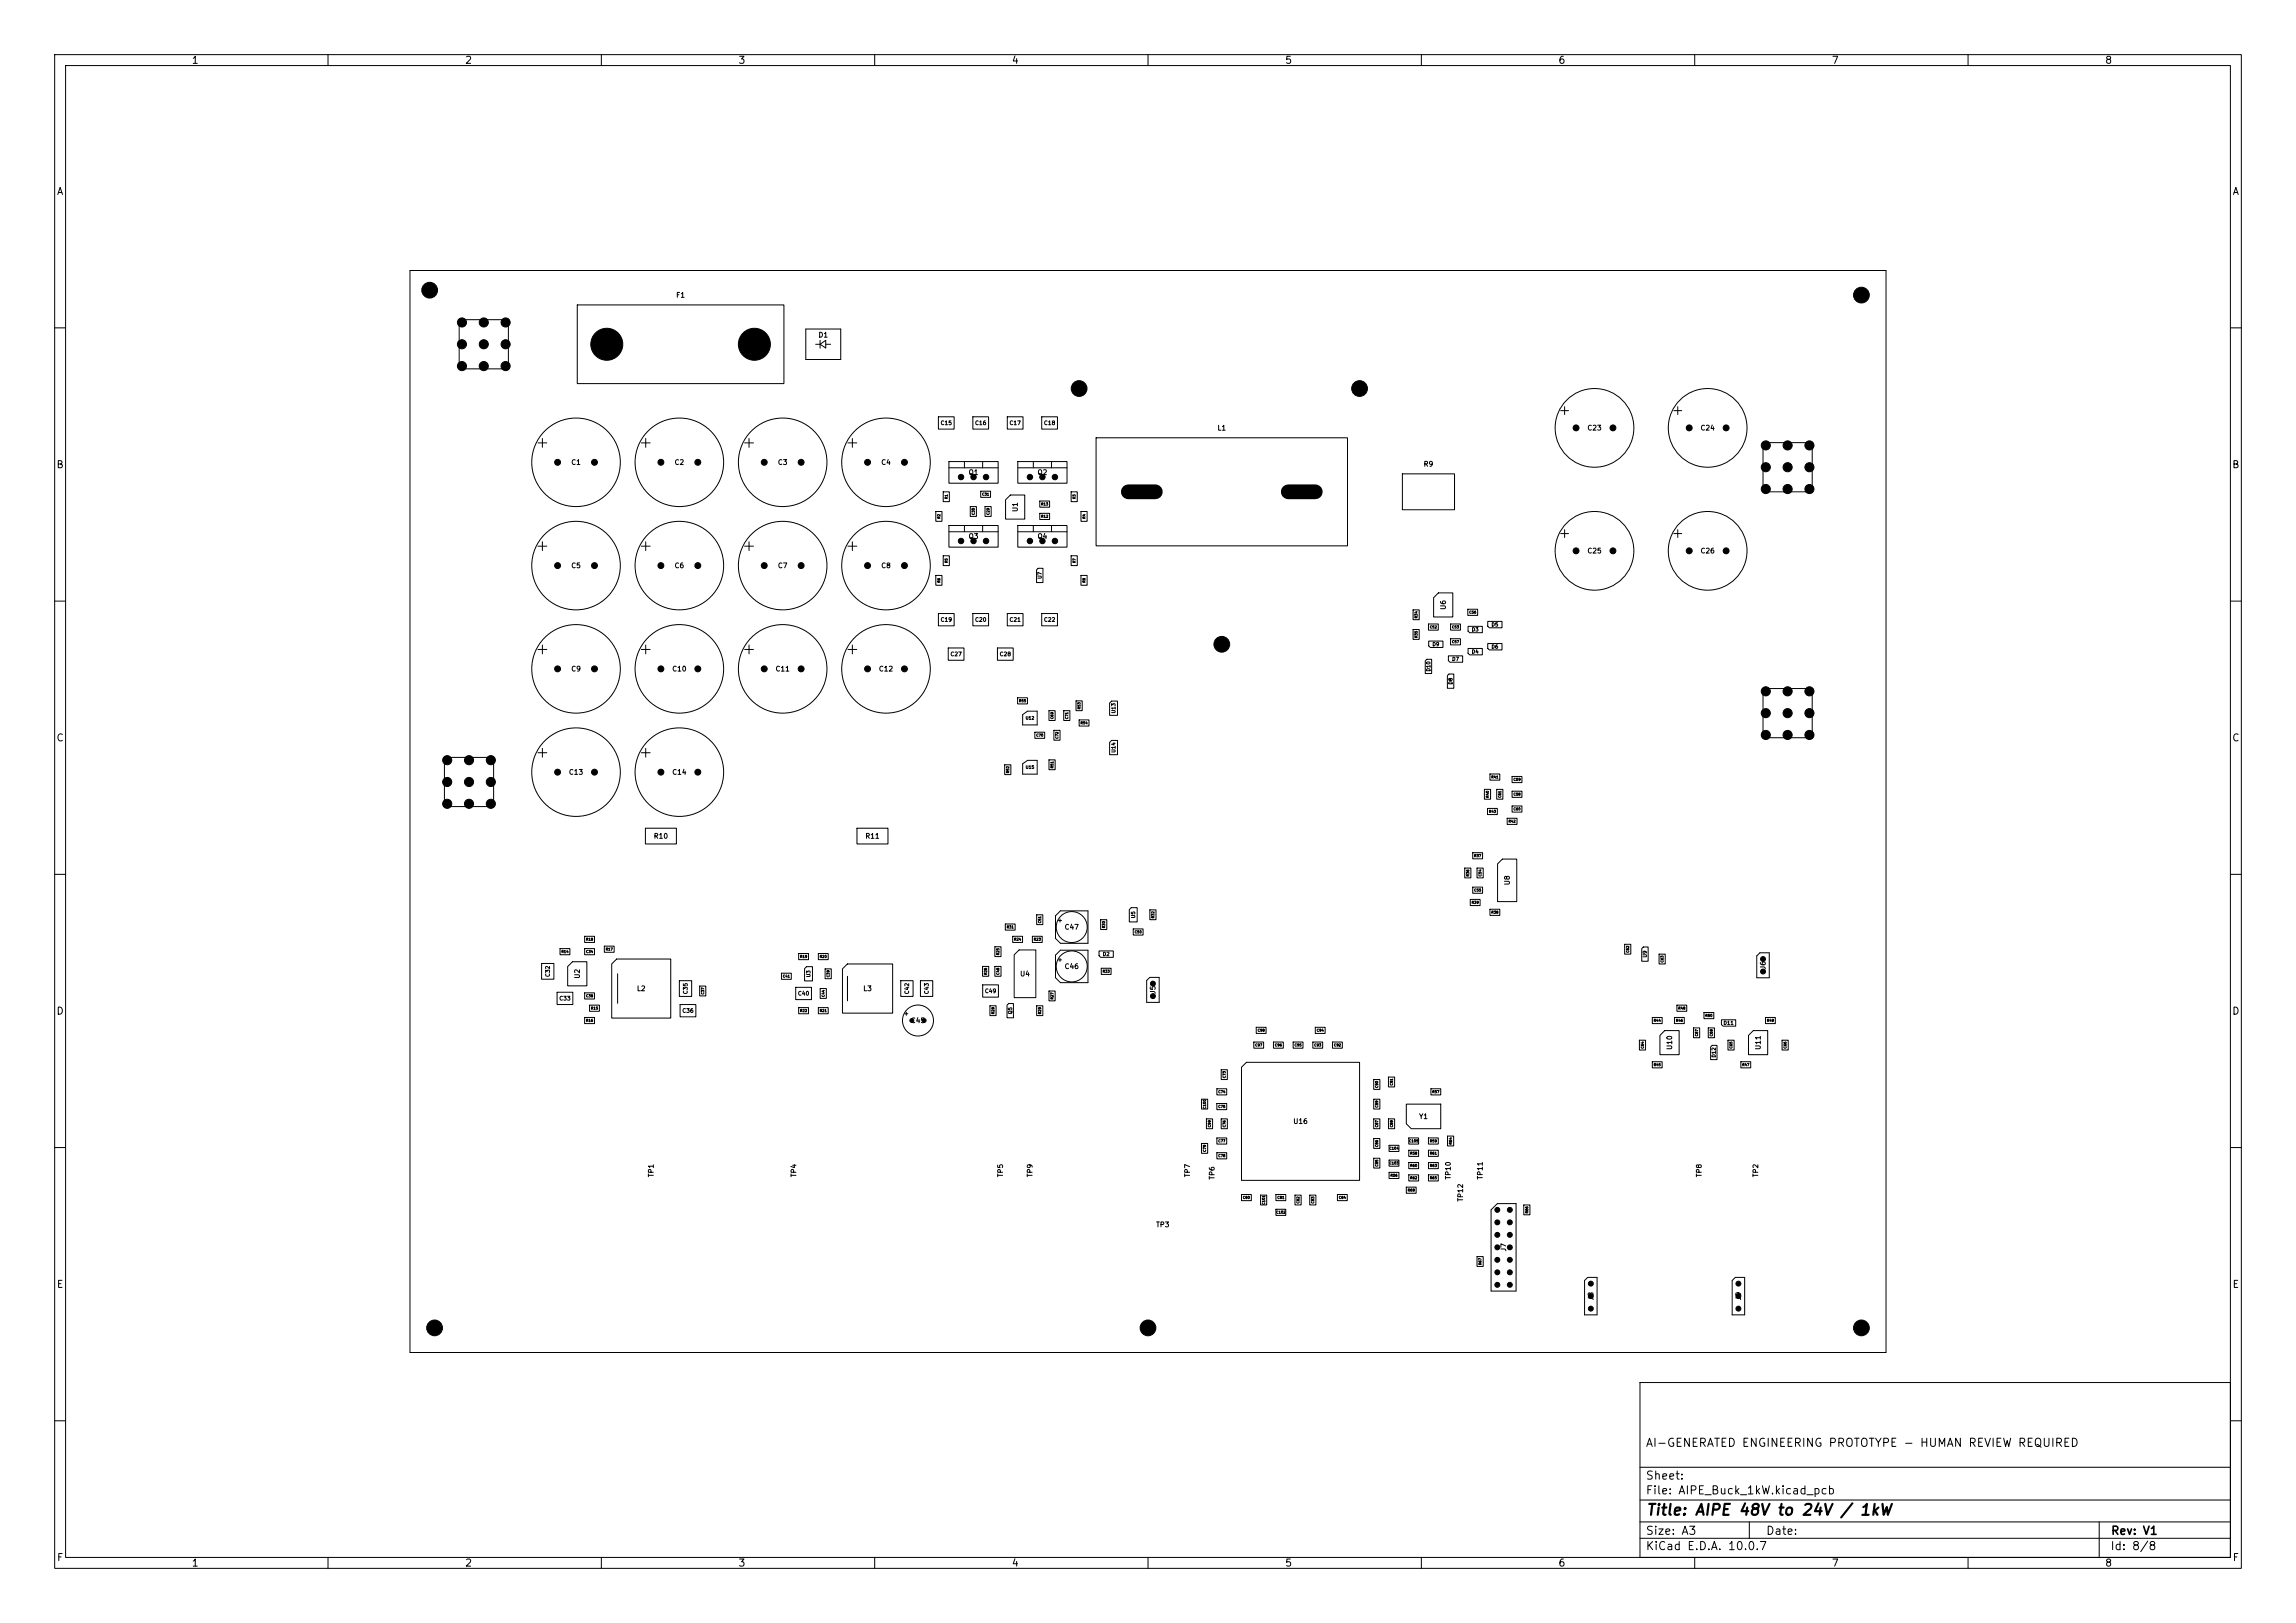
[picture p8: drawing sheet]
<svg xmlns="http://www.w3.org/2000/svg" width="420mm" height="297mm" viewBox="0 0 420 297" stroke-linecap="round" stroke-linejoin="round" font-family="sans-serif">
<defs><g id="words">
<text font-size="2" x="301" y="277.8">Title: AIPE 48V to 24V / 1kW</text>
<g font-size="1.5">
<text x="300.9" y="265.1">AI-GENERATED ENGINEERING PROTOTYPE - HUMAN REVIEW REQUIRED</text>
<text x="300.9" y="273.8">File: AIPE_Buck_1kW.kicad_pcb</text>
<text x="300.9" y="271.1">Sheet:</text>
<text x="300.9" y="281.2">Size: A3</text>
<text x="322.9" y="281.2">Date:</text>
<text x="386" y="281.2">Rev: V1</text>
<text x="300.9" y="284">KiCad E.D.A. 10.0.7</text>
<text x="385.9" y="284">Id: 8/8</text>
</g>
<g font-size="1.3">
<text x="35" y="12">1</text>
<text x="85" y="12">2</text>
<text x="135" y="12">3</text>
<text x="185" y="12">4</text>
<text x="235" y="12">5</text>
<text x="285" y="12">6</text>
<text x="335" y="12">7</text>
<text x="385" y="12">8</text>
<text x="10.3" y="36">A</text>
<text x="408.3" y="36">A</text>
<text x="10.2" y="86">B</text>
<text x="408.2" y="86">B</text>
<text x="10.2" y="136">C</text>
<text x="408.2" y="136">C</text>
<text x="10.2" y="186">D</text>
<text x="408.2" y="186">D</text>
<text x="10.3" y="236">E</text>
<text x="408.3" y="236">E</text>
<text x="10.3" y="286">F</text>
<text x="35" y="287">1</text>
<text x="85" y="287">2</text>
<text x="135" y="287">3</text>
<text x="185" y="287">4</text>
<text x="235" y="287">5</text>
<text x="285" y="287">6</text>
<text x="335" y="287">7</text>
<text x="385" y="287">8</text>
<text x="408.3" y="286">F</text>
</g>
<g font-size=".9">
<text x="123.6" y="54.7">F1</text>
<text x="87.6" y="63.7">J1</text>
<text x="149.6" y="62">D1</text>
<text x="222.6" y="79">L1</text>
<text x="290.3" y="79">C23</text>
<text x="311" y="79">C24</text>
<text x="104.4" y="85.3">C1</text>
<text x="123.3" y="85.3">C2</text>
<text x="142.2" y="85.3">C3</text>
<text x="161.1" y="85.3">C4</text>
<text x="177.1" y="87.1">Q1</text>
<text x="189.7" y="87.1">Q2</text>
<text x="260.3" y="85.6">R9</text>
<text x="326.1" y="86.2">J3</text>
<text x="186.4" y="93.8" transform="rotate(-90 186.4 93.8)">U1</text>
<text x="177.1" y="98.8">Q3</text>
<text x="189.7" y="98.8">Q4</text>
<text x="290.3" y="101.5">C25</text>
<text x="311" y="101.5">C26</text>
<text x="104.4" y="104.2">C5</text>
<text x="123.3" y="104.2">C6</text>
<text x="142.2" y="104.2">C7</text>
<text x="161.1" y="104.2">C8</text>
<text x="264.7" y="111.7" transform="rotate(-90 264.7 111.7)">U6</text>
<text x="104.4" y="123.1">C9</text>
<text x="122.9" y="123.1">C10</text>
<text x="141.8" y="123.1">C11</text>
<text x="160.7" y="123.1">C12</text>
<text x="326.1" y="131.2">J4</text>
<text x="84.9" y="143.8">J2</text>
<text x="104" y="142">C13</text>
<text x="122.9" y="142">C14</text>
<text x="119.5" y="153.7">R10</text>
<text x="158.2" y="153.7">R11</text>
<text x="276.4" y="162.1" transform="rotate(-90 276.4 162.1)">U8</text>
<text x="194.6" y="170.3">C47</text>
<text x="106.3" y="179.2" transform="rotate(-90 106.3 179.2)">U2</text>
<text x="186.5" y="178.9">U4</text>
<text x="194.6" y="177.5">C46</text>
<text x="323.2" y="177.5" transform="rotate(-90 323.2 177.5)">J6</text>
<text x="116.4" y="181.6">L2</text>
<text x="157.8" y="181.6">L3</text>
<text x="211.6" y="182" transform="rotate(-90 211.6 182)">J5</text>
<text x="166.5" y="187.4">C45</text>
<text x="306.1" y="192.2" transform="rotate(-90 306.1 192.2)">U10</text>
<text x="322.3" y="192.2" transform="rotate(-90 322.3 192.2)">U11</text>
<text x="236.5" y="205.9">U16</text>
<text x="259.5" y="205">Y1</text>
<text x="119.8" y="215.5" transform="rotate(-90 119.8 215.5)">TP1</text>
<text x="145.9" y="215.5" transform="rotate(-90 145.9 215.5)">TP4</text>
<text x="183.7" y="215.5" transform="rotate(-90 183.7 215.5)">TP5</text>
<text x="189.1" y="215.5" transform="rotate(-90 189.1 215.5)">TP9</text>
<text x="217.9" y="215.5" transform="rotate(-90 217.9 215.5)">TP7</text>
<text x="222.4" y="216" transform="rotate(-90 222.4 216)">TP6</text>
<text x="265.6" y="215.9" transform="rotate(-90 265.6 215.9)">TP10</text>
<text x="271.4" y="215.9" transform="rotate(-90 271.4 215.9)">TP11</text>
<text x="311.5" y="215.5" transform="rotate(-90 311.5 215.5)">TP8</text>
<text x="321.8" y="215.5" transform="rotate(-90 321.8 215.5)">TP2</text>
<text x="267.8" y="220" transform="rotate(-90 267.8 220)">TP12</text>
<text x="211.4" y="224.8">TP3</text>
<text x="275.7" y="229.1" transform="rotate(-90 275.7 229.1)">J7</text>
<text x="291.7" y="238" transform="rotate(-90 291.7 238)">J8</text>
<text x="318.7" y="238" transform="rotate(-90 318.7 238)">J9</text>
</g>
<g font-size=".7">
<text x="172" y="77.9">C15</text>
<text x="178.3" y="77.9">C16</text>
<text x="184.6" y="77.9">C17</text>
<text x="190.9" y="77.9">C18</text>
<text x="172" y="113.9">C19</text>
<text x="178.3" y="113.9">C20</text>
<text x="184.6" y="113.9">C21</text>
<text x="190.9" y="113.9">C22</text>
<text x="173.8" y="120.2">C27</text>
<text x="182.8" y="120.2">C28</text>
<text x="100.7" y="178.9" transform="rotate(-90 100.7 178.9)">C32</text>
<text x="102.2" y="183.2">C33</text>
<text x="124.7" y="185.5">C36</text>
<text x="125.9" y="182" transform="rotate(-90 125.9 182)">C35</text>
<text x="145.9" y="182.3">C40</text>
<text x="166.4" y="182" transform="rotate(-90 166.4 182)">C42</text>
<text x="170" y="182" transform="rotate(-90 170 182)">C43</text>
<text x="180.1" y="181.9">C49</text>
</g>
<g font-size=".6">
<text x="190.7" y="106" transform="rotate(-90 190.7 106)">U7</text>
<text x="261.9" y="118.4">D9</text>
<text x="269.1" y="115.7">D3</text>
<text x="269.1" y="119.7">D4</text>
<text x="272.7" y="114.8">D5</text>
<text x="272.7" y="118.8">D6</text>
<text x="261.8" y="123" transform="rotate(-90 261.8 123)">D10</text>
<text x="265.5" y="121.1">D7</text>
<text x="265.8" y="125.3" transform="rotate(-90 265.8 125.3)">D8</text>
<text x="204.2" y="130.6" transform="rotate(-90 204.2 130.6)">U13</text>
<text x="204.2" y="137.8" transform="rotate(-90 204.2 137.8)">U14</text>
<text x="207.8" y="168.1" transform="rotate(-90 207.8 168.1)">U5</text>
<text x="148.4" y="178.9" transform="rotate(-90 148.4 178.9)">U3</text>
<text x="201.6" y="175.1">D2</text>
<text x="301.4" y="175.3" transform="rotate(-90 301.4 175.3)">U9</text>
<text x="185.3" y="185.7" transform="rotate(-90 185.3 185.7)">Q5</text>
<text x="315.2" y="187.7">D11</text>
<text x="314" y="193.6" transform="rotate(-90 314 193.6)">D12</text>
</g>
<g font-size=".5">
<text x="187.5" y="131.8">U12</text>
<text x="187.5" y="140.8">U15</text>
</g>
<g font-size=".4">
<text x="172.1" y="95" transform="rotate(-90 172.1 95)">R2</text>
<text x="173.4" y="91.4" transform="rotate(-90 173.4 91.4)">R1</text>
<text x="178.4" y="94.3" transform="rotate(-90 178.4 94.3)">C30</text>
<text x="179.6" y="90.8">C31</text>
<text x="181.1" y="94.3" transform="rotate(-90 181.1 94.3)">C29</text>
<text x="190.4" y="92.6">R13</text>
<text x="190.4" y="94.8">R12</text>
<text x="196.8" y="91.4" transform="rotate(-90 196.8 91.4)">R3</text>
<text x="198.6" y="95" transform="rotate(-90 198.6 95)">R4</text>
<text x="172.1" y="106.7" transform="rotate(-90 172.1 106.7)">R6</text>
<text x="173.4" y="103.1" transform="rotate(-90 173.4 103.1)">R5</text>
<text x="196.8" y="103.1" transform="rotate(-90 196.8 103.1)">R7</text>
<text x="198.6" y="106.7" transform="rotate(-90 198.6 106.7)">R8</text>
<text x="259.4" y="113.2" transform="rotate(-90 259.4 113.2)">R34</text>
<text x="268.7" y="112.4">C56</text>
<text x="259.4" y="116.8" transform="rotate(-90 259.4 116.8)">R35</text>
<text x="261.5" y="115.1">C52</text>
<text x="265.5" y="117.8">C57</text>
<text x="265.5" y="115.1">C53</text>
<text x="186.3" y="128.6">R55</text>
<text x="192.8" y="131.6" transform="rotate(-90 192.8 131.6)">C69</text>
<text x="195.5" y="131.6" transform="rotate(-90 195.5 131.6)">C71</text>
<text x="197.7" y="129.8" transform="rotate(-90 197.7 129.8)">R53</text>
<text x="189.5" y="134.9">C70</text>
<text x="193.7" y="135.2" transform="rotate(-90 193.7 135.2)">C72</text>
<text x="197.6" y="132.6">R54</text>
<text x="184.7" y="141.5" transform="rotate(-90 184.7 141.5)">R52</text>
<text x="192.8" y="140.6" transform="rotate(-90 192.8 140.6)">R51</text>
<text x="272.7" y="142.5">R41</text>
<text x="276.8" y="143">C59</text>
<text x="272.3" y="148.8">R43</text>
<text x="272.4" y="146" transform="rotate(-90 272.4 146)">R40</text>
<text x="274.7" y="146" transform="rotate(-90 274.7 146)">C61</text>
<text x="276.8" y="148.4">C60</text>
<text x="276.8" y="145.7">C58</text>
<text x="275.9" y="150.6">R42</text>
<text x="268.8" y="160.4" transform="rotate(-90 268.8 160.4)">R36</text>
<text x="269.6" y="156.9">R37</text>
<text x="271.1" y="160.4" transform="rotate(-90 271.1 160.4)">C54</text>
<text x="269.1" y="165.5">R39</text>
<text x="269.6" y="163.2">C55</text>
<text x="272.7" y="167.3">R38</text>
<text x="107.1" y="172.2">R18</text>
<text x="184.1" y="170">R31</text>
<text x="185.4" y="172.2">R24</text>
<text x="189" y="172.2">R23</text>
<text x="190.5" y="169" transform="rotate(-90 190.5 169)">C51</text>
<text x="202.2" y="169.9" transform="rotate(-90 202.2 169.9)">R30</text>
<text x="207.5" y="170.9">C50</text>
<text x="211.2" y="168.1" transform="rotate(-90 211.2 168.1)">R32</text>
<text x="102.6" y="174.5">R14</text>
<text x="107.1" y="174.5">C34</text>
<text x="110.7" y="174">R17</text>
<text x="143.1" y="179">C41</text>
<text x="146.3" y="175.4">R19</text>
<text x="149.9" y="175.4">R20</text>
<text x="151.8" y="178.9" transform="rotate(-90 151.8 178.9)">C39</text>
<text x="180.6" y="178.4" transform="rotate(-90 180.6 178.4)">R26</text>
<text x="182.9" y="178.4" transform="rotate(-90 182.9 178.4)">C48</text>
<text x="182.9" y="174.8" transform="rotate(-90 182.9 174.8)">R25</text>
<text x="201.6" y="178.1">R33</text>
<text x="298.1" y="174.4" transform="rotate(-90 298.1 174.4)">C62</text>
<text x="304.4" y="176.2" transform="rotate(-90 304.4 176.2)">C63</text>
<text x="107.1" y="182.6">C38</text>
<text x="108" y="184.8">R15</text>
<text x="128.9" y="182" transform="rotate(-90 128.9 182)">C37</text>
<text x="146.3" y="185.3">R22</text>
<text x="149.9" y="185.3">R21</text>
<text x="150.9" y="182.5" transform="rotate(-90 150.9 182.5)">C44</text>
<text x="182" y="185.6" transform="rotate(-90 182 185.6)">R28</text>
<text x="190.5" y="185.6" transform="rotate(-90 190.5 185.6)">R29</text>
<text x="192.8" y="182.9" transform="rotate(-90 192.8 182.9)">R27</text>
<text x="306.9" y="184.8">R48</text>
<text x="107.1" y="187.1">R16</text>
<text x="229.5" y="191.6">C97</text>
<text x="230" y="188.9">C98</text>
<text x="233.1" y="191.6">C96</text>
<text x="236.7" y="191.6">C95</text>
<text x="240.3" y="191.6">C93</text>
<text x="240.8" y="188.9">C94</text>
<text x="243.9" y="191.6">C92</text>
<text x="300.8" y="191.9" transform="rotate(-90 300.8 191.9)">C64</text>
<text x="302.4" y="187.1">R44</text>
<text x="306.5" y="187.1">R46</text>
<text x="310.7" y="189.7" transform="rotate(-90 310.7 189.7)">C67</text>
<text x="311.9" y="186.2">R50</text>
<text x="313.4" y="189.7" transform="rotate(-90 313.4 189.7)">C68</text>
<text x="317" y="191.9" transform="rotate(-90 317 191.9)">C65</text>
<text x="323.1" y="187.1">R49</text>
<text x="326.9" y="191.9" transform="rotate(-90 326.9 191.9)">C66</text>
<text x="224.3" y="197.3" transform="rotate(-90 224.3 197.3)">C73</text>
<text x="302.4" y="195.2">R45</text>
<text x="318.6" y="195.2">R47</text>
<text x="220.7" y="203" transform="rotate(-90 220.7 203)">C100</text>
<text x="222.8" y="200.1">C74</text>
<text x="222.8" y="202.8">C75</text>
<text x="252.2" y="202.7" transform="rotate(-90 252.2 202.7)">C89</text>
<text x="252.2" y="199.1" transform="rotate(-90 252.2 199.1)">C90</text>
<text x="254.9" y="198.7" transform="rotate(-90 254.9 198.7)">C91</text>
<text x="261.9" y="200.1">R57</text>
<text x="221.6" y="206.3" transform="rotate(-90 221.6 206.3)">C99</text>
<text x="222.8" y="209.1">C77</text>
<text x="224.3" y="206.3" transform="rotate(-90 224.3 206.3)">C76</text>
<text x="252.2" y="209.9" transform="rotate(-90 252.2 209.9)">C86</text>
<text x="252.2" y="206.3" transform="rotate(-90 252.2 206.3)">C87</text>
<text x="254.9" y="206.3" transform="rotate(-90 254.9 206.3)">C88</text>
<text x="257.7" y="209.1">C105</text>
<text x="261.5" y="209.1">R59</text>
<text x="265.7" y="209.5" transform="rotate(-90 265.7 209.5)">R64</text>
<text x="220.7" y="210.8" transform="rotate(-90 220.7 210.8)">C79</text>
<text x="222.8" y="211.8">C78</text>
<text x="252.2" y="213.5" transform="rotate(-90 252.2 213.5)">C85</text>
<text x="254.1" y="210.5">C104</text>
<text x="254.1" y="213.2">C103</text>
<text x="254.3" y="215.4">R56</text>
<text x="257.9" y="213.6">R60</text>
<text x="257.9" y="215.9">R62</text>
<text x="257.9" y="211.4">R58</text>
<text x="261.5" y="211.4">R61</text>
<text x="261.5" y="213.6">R63</text>
<text x="261.5" y="215.9">R65</text>
<text x="227.3" y="219.5">C80</text>
<text x="231.5" y="220.5" transform="rotate(-90 231.5 220.5)">C101</text>
<text x="233.6" y="219.5">C81</text>
<text x="237.8" y="220.3" transform="rotate(-90 237.8 220.3)">C82</text>
<text x="240.5" y="220.3" transform="rotate(-90 240.5 220.3)">C83</text>
<text x="244.8" y="219.5">C84</text>
<text x="257.4" y="218.1">R68</text>
<text x="233.4" y="222.2">C102</text>
<text x="279.6" y="222.1" transform="rotate(-90 279.6 222.1)">R66</text>
<text x="271.1" y="231.5" transform="rotate(-90 271.1 231.5)">R67</text>
</g>
</g></defs>
<g fill="none" stroke="#000" stroke-width=".18">
<path d="M10 10h400v277h-400zM12 12h396v273h-396zM60 10v2M110 10v2M160 10v2M210 10v2M260 10v2M310 10v2M360 10v2M75 49.5h270v198h-270zM84 58.5h9v9h-9zM105.6 55.8h37.8v14.4h-37.8z"/>
<path d="M10 60h2M147.4 60.2h6.4v5.6h-6.4zM149.2 63h.8M150 62.3v1.4M150 63l1-.7v1.4zM151 63h.9M171.7 76.3h2.8v2.2h-2.8zM178 76.3h2.8v2.2h-2.8zM184.3 76.3h2.8v2.2h-2.8zM190.6 76.3h2.8v2.2h-2.8zM285.5 75.1h1.4M286.2 74.4v1.5"/>
<path d="M306.2 75.1h1.4M306.9 74.4v1.5M408 60h2M98.4 81h1.6M98.4 99.9h1.6M99.2 80.2v1.7M99.2 99.1v1.7M117.3 81h1.6M117.3 99.9h1.6M118.1 80.2v1.7M118.1 99.1v1.7M136.2 81h1.6"/>
<path d="M136.2 99.9h1.6M137 80.2v1.7M137 99.1v1.7M155.1 81h1.6M155.1 99.9h1.6M155.9 80.2v1.7M155.9 99.1v1.7M171.2 93.6h1.1v1.8h-1.1zM172.5 90h1.2v1.8h-1.2zM173.6 85.6h9M173.6 97.3h9M173.6 84.5h9v3.9h-9z"/>
<path d="M173.6 96.2h9v3.9h-9zM176.4 84.5v1.1M176.4 96.2v1.1M177.5 92.7h1.1v1.8h-1.1zM179.4 89.9h1.8v1.1h-1.8zM179.7 84.5v1.1M179.7 96.2v1.1M180.2 92.7h1.1v1.8h-1.1zM184.8 90.6h2.6v4.4h-3.5v-3.5zM186.2 96.2h9v3.9h-9zM186.2 84.5h9v3.9h-9zM186.2 85.6h9"/>
<path d="M186.2 97.3h9M189 84.5v1.1M189 96.2v1.1M190.2 91.7h1.8v1.1h-1.8zM190.2 93.9h1.8v1.2h-1.8zM192.3 84.5v1.1M192.3 96.2v1.1M195.9 90h1.2v1.8h-1.2zM197.7 93.6h1.2v1.8h-1.2zM200.5 80.1h46v19.8h-46zM256.5 86.7h9.6v6.6h-9.6zM285.5 97.6h1.4"/>
<path d="M286.2 96.9v1.5M306.2 97.6h1.4M306.9 96.9v1.5M322.5 81h9v9h-9zM10 110h2M98.4 118.8h1.6M99.2 118v1.7M117.3 118.8h1.6M118.1 118v1.7M136.2 118.8h1.6M137 118v1.7M155.1 118.8h1.6"/>
<path d="M155.9 118v1.7M171.2 105.3h1.1v1.8h-1.1zM171.7 112.3h2.8v2.2h-2.8zM172.5 101.7h1.2v1.8h-1.2zM173.5 118.6h2.8v2.2h-2.8zM178 112.3h2.8v2.2h-2.8zM182.5 118.6h2.8v2.2h-2.8zM184.3 112.3h2.8v2.2h-2.8zM189.9 104h.9v2.6h-1.2v-2.3zM190.6 112.3h2.8v2.2h-2.8zM195.9 101.7h1.2v1.8h-1.2zM197.7 105.3h1.2v1.8h-1.2z"/>
<path d="M258.5 111.6h1.1v1.8h-1.1zM258.5 115.2h1.1v1.8h-1.1zM261.3 114.2h1.8v1.1h-1.8zM261.3 117.3h2.6v1.2h-2.3l-.3-.3zM263.1 108.5h2.7v4.4h-3.6v-3.5zM265.3 116.9h1.8v1.1h-1.8zM265.3 114.2h1.8v1.1h-1.8zM268.5 111.5h1.8v1.1h-1.8zM268.5 114.6h2.7v1.2h-2.4l-.3-.3zM268.5 118.7h2.7v1.1h-2.4l-.3-.3zM272.1 113.7h2.6v1.2h-2.3l-.3-.3zM272.1 117.8h2.6v1.1h-2.3l-.3-.3z"/>
<path d="M408 110h2M81.3 138.6h9v9h-9zM98.4 137.7h1.6M99.2 136.9v1.7M117.3 137.7h1.6M118.1 136.9v1.7M183.8 140h1.1v1.8h-1.1zM186.1 127.7h1.8v1.1h-1.8zM187.1 130.8l.9-.7h1.7v2.6h-2.6zM187.1 139.8l.9-.7h1.7v2.6h-2.6zM189.3 134h1.8v1.1h-1.8zM191.9 139.1h1.1v1.8h-1.1z"/>
<path d="M191.9 130.1h1.1v1.8h-1.1zM192.8 133.7h1.1v1.8h-1.1zM194.6 130.1h1.1v1.8h-1.1zM196.8 128.3h1.2v1.8h-1.2zM197.4 131.7h1.8v1.2h-1.8zM203 128.7l.3-.4h1.1v2.6h-1.4zM203.3 135.5h1.1v2.6h-1.4v-2.2zM261 120.6h.9v2.7h-1.2v-2.4zM264.9 120h2.6v1.2h-2.3l-.3-.3zM265.1 123.3h.8v2.7h-1.1v-2.4zM322.5 126h9v9h-9zM10 160h2"/>
<path d="M118.1 151.6h5.6v2.8h-5.6zM156.8 151.6h5.6v2.8h-5.6zM267.9 158.9h1.2v1.8h-1.2zM269.4 156h1.8v1.2h-1.8zM270.2 158.9h1.1v1.8h-1.1zM271.5 144.5h1.2v1.8h-1.2zM272.1 147.9h1.8v1.2h-1.8zM272.5 141.6h1.8v1.2h-1.8zM273.8 144.5h1.1v1.8h-1.1zM273.9 158.1l.9-.9h2.6v7.8h-3.5zM275.7 149.7h1.8v1.2h-1.8zM276.6 142.1h1.8v1.1h-1.8z"/>
<path d="M276.6 147.5h1.8v1.1h-1.8zM276.6 144.8h1.8v1.1h-1.8zM408 160h2M99.1 176.3h2.2v2.9h-2.2zM102.4 173.6h1.8v1.1h-1.8zM104.7 176h2.6v4.4h-3.5v-3.5zM106.9 173.6h1.8v1.1h-1.8zM106.9 171.3h1.8v1.2h-1.8zM110.5 173.1h1.8v1.2h-1.8zM112.8 175.5h9.9v10.8h-10.8v-9.9zM113 178.2v5.4M124.3 179.5h2.2v2.8h-2.2z"/>
<path d="M142.9 178.1h1.8v1.1h-1.8zM146.1 174.5h1.8v1.1h-1.8zM147.5 176.9h1.1v2.6h-1.4v-2.2zM149.7 174.5h1.8v1.1h-1.8zM150.9 177.3h1.2v1.8h-1.2zM155 176.4h8.3v9h-9.2v-8.1zM155 178.7v4.5M164.8 179.5h2.2v2.8h-2.2zM168.4 179.5h2.2v2.8h-2.2zM179.7 176.9h1.2v1.8h-1.2zM182 176.9h1.1v1.8h-1.1zM182 173.3h1.1v1.8h-1.1z"/>
<path d="M183.9 169.1h1.8v1.1h-1.8zM185.2 171.3h1.8v1.2h-1.8zM186.4 173.8h3.1v8.8h-4v-7.9zM188.8 171.3h1.8v1.2h-1.8zM189.6 167.4h1.2v1.8h-1.2zM193.6 175.7h.6M193.6 168.5h.6M193.9 168.2v.5M193.9 175.4v.5M194 166.7h5v5.9h-5l-.9-.9v-4.1zM194 173.9h5v5.9h-5l-.9-.9v-4.1zM201 174h2.6v1.2h-2.3l-.3-.3z"/>
<path d="M201.3 168.3h1.2v1.8h-1.2zM201.4 177.2h1.8v1.1h-1.8zM206.6 166.5l.3-.4h1.1v2.6h-1.4zM207.3 170h1.8v1.1h-1.8zM209.8 179.4l.5-.5h1.7v4.5h-2.2zM210.3 166.5h1.2v1.8h-1.2zM268.9 164.6h1.8v1.1h-1.8zM269.4 162.3h1.8v1.2h-1.8zM272.5 166.4h1.8v1.1h-1.8zM297.2 172.8h1.1v1.8h-1.1zM300.6 173.3h.9v2.6h-1.2v-2.3zM303.5 174.6h1.1v1.8h-1.1z"/>
<path d="M321.4 174.9l.5-.5h1.7v4.5h-2.2zM101.9 181.6h2.9v2.2h-2.9zM106.9 181.7h1.8v1.1h-1.8zM106.9 186.2h1.8v1.1h-1.8zM107.8 183.9h1.8v1.2h-1.8zM124.4 183.8h2.9v2.3h-2.9zM128 180.5h1.1v1.8h-1.1zM145.6 180.7h2.8v2.2h-2.8zM146.1 184.4h1.8v1.1h-1.8zM149.7 184.4h1.8v1.1h-1.8zM150 180.9h1.2v1.8h-1.2zM165.5 185.5h.6"/>
<path d="M165.8 185.2v.6M179.8 180.2h2.8v2.3h-2.8zM181.1 184.1h1.1v1.8h-1.1zM184.2 183.9l.3-.3h.9v2.7h-1.2zM189.6 184.1h1.2v1.8h-1.2zM191.9 181.4h1.1v1.8h-1.1zM222.6 199.2h1.8v1.2h-1.8zM223.4 195.8h1.1v1.8h-1.1zM227.1 195.3l.9-.9h20.7v21.6h-21.6zM229.3 190.7h1.8v1.1h-1.8zM229.8 188h1.8v1.1h-1.8zM232.9 190.7h1.8v1.1h-1.8z"/>
<path d="M236.5 190.7h1.8v1.1h-1.8zM240.1 190.7h1.8v1.1h-1.8zM240.6 188h1.8v1.1h-1.8zM243.7 190.7h1.8v1.1h-1.8zM251.3 197.6h1.1v1.8h-1.1zM254 197.1h1.1v1.8h-1.1zM261.7 199.2h1.8v1.2h-1.8zM299.9 190.4h1.1v1.8h-1.1zM302.2 194.3h1.8v1.1h-1.8zM302.2 186.2h1.8v1.1h-1.8zM303.6 189.5l.9-.9h2.6v4.4h-3.5zM306.3 186.2h1.8v1.1h-1.8z"/>
<path d="M306.7 183.9h1.8v1.2h-1.8zM309.8 188.1h1.1v1.8h-1.1zM311.7 185.3h1.8v1.1h-1.8zM312.5 188.1h1.1v1.8h-1.1zM313.2 191.3h.9v2.6h-1.2v-2.3zM314.9 186.6h2.6v1.2h-2.3l-.3-.3zM316.1 190.4h1.1v1.8h-1.1zM318.4 194.3h1.8v1.1h-1.8zM319.8 189.5l.9-.9h2.6v4.4h-3.5zM322.9 186.2h1.8v1.1h-1.8zM326 190.4h1.1v1.8h-1.1zM10 210h2"/>
<path d="M219.8 201.2h1.1v1.8h-1.1zM219.8 209.3h1.1v1.8h-1.1zM220.7 204.8h1.1v1.8h-1.1zM222.6 210.9h1.8v1.2h-1.8zM222.6 208.2h1.8v1.2h-1.8zM222.6 201.9h1.8v1.2h-1.8zM223.4 204.8h1.1v1.8h-1.1zM227.1 218.6h1.8v1.1h-1.8zM230.6 218.7h1.1v1.8h-1.1zM233.4 218.6h1.8v1.1h-1.8zM236.9 218.7h1.1v1.8h-1.1zM239.6 218.7h1.1v1.8h-1.1z"/>
<path d="M244.6 218.6h1.8v1.1h-1.8zM251.3 208.4h1.1v1.8h-1.1zM251.3 204.8h1.1v1.8h-1.1zM251.3 212h1.1v1.8h-1.1zM251.3 201.2h1.1v1.8h-1.1zM254 204.8h1.1v1.8h-1.1zM254.1 214.5h1.8v1.2h-1.8zM254.1 209.6h1.8v1.1h-1.8zM254.1 212.3h1.8v1.1h-1.8zM257.2 217.2h1.8v1.2h-1.8zM257.2 202.1h6.3v4.5h-5.4l-.9-.9zM257.7 208.2h1.8v1.2h-1.8z"/>
<path d="M257.7 212.7h1.8v1.2h-1.8zM257.7 215h1.8v1.1h-1.8zM257.7 210.5h1.8v1.1h-1.8zM261.3 210.5h1.8v1.1h-1.8zM261.3 212.7h1.8v1.2h-1.8zM261.3 215h1.8v1.1h-1.8zM261.3 208.2h1.8v1.2h-1.8zM264.8 207.9h1.1v1.8h-1.1zM408 210h2M233.4 221.3h1.8v1.1h-1.8zM270.2 230h1.1v1.8h-1.1zM272.8 221.4l1.1-1.1h3.4v16h-4.5z"/>
<path d="M278.7 220.5h1.2v1.8h-1.2zM289.9 234.3l.5-.5h1.7v6.8h-2.2zM317.4 233.8h1.7v6.8h-2.2v-6.3zM300 253h108v32h-108zM10 260h2M300 278.5h108M300 274.5h108M300 268.5h108M320 278.5v3M384 278.5v6.5M408 260h2M60 285v2"/>
<path d="M110 285v2M160 285v2M210 285v2M260 285v2M300 281.5h108M310 285v2M360 285v2"/>
<circle cx="291.7" cy="78.3" r="7.2"/>
<circle cx="312.4" cy="78.3" r="7.2"/>
<circle cx="105.4" cy="84.6" r="8.1"/>
<circle cx="124.3" cy="84.6" r="8.1"/>
<circle cx="143.2" cy="84.6" r="8.1"/>
<circle cx="162.1" cy="84.6" r="8.1"/>
<circle cx="105.4" cy="103.5" r="8.1"/>
<circle cx="124.3" cy="103.5" r="8.1"/>
<circle cx="143.2" cy="103.5" r="8.1"/>
<circle cx="162.1" cy="103.5" r="8.1"/>
<circle cx="291.7" cy="100.8" r="7.2"/>
<circle cx="312.4" cy="100.8" r="7.2"/>
<circle cx="105.4" cy="122.4" r="8.1"/>
<circle cx="124.3" cy="122.4" r="8.1"/>
<circle cx="143.2" cy="122.4" r="8.1"/>
<circle cx="162.1" cy="122.4" r="8.1"/>
<circle cx="105.4" cy="141.3" r="8.1"/>
<circle cx="124.3" cy="141.3" r="8.1"/>
<circle cx="196" cy="169.7" r="2.83"/>
<circle cx="196" cy="176.9" r="2.83"/>
<circle cx="167.9" cy="186.8" r="2.83"/>
</g>
<g fill="#000" stroke="#000" stroke-width=".18">
<circle cx="78.6" cy="53.1" r="1.44"/>
<circle cx="84.5" cy="59" r=".83"/>
<circle cx="88.5" cy="59" r=".83"/>
<circle cx="92.5" cy="59" r=".83"/>
<circle cx="340.5" cy="54" r="1.44"/>
<circle cx="84.5" cy="67" r=".83"/>
<circle cx="84.5" cy="63" r=".83"/>
<circle cx="88.5" cy="67" r=".83"/>
<circle cx="88.5" cy="63" r=".83"/>
<circle cx="92.5" cy="67" r=".83"/>
<circle cx="92.5" cy="63" r=".83"/>
<circle cx="111" cy="63" r="2.92"/>
<circle cx="138" cy="63" r="2.92"/>
<circle cx="197.4" cy="71.1" r="1.44"/>
<circle cx="248.7" cy="71.1" r="1.44"/>
<circle cx="288.3" cy="78.3" r=".54"/>
<circle cx="295" cy="78.3" r=".54"/>
<circle cx="309" cy="78.3" r=".54"/>
<circle cx="315.7" cy="78.3" r=".54"/>
<circle cx="102" cy="84.6" r=".54"/>
<circle cx="108.7" cy="84.6" r=".54"/>
<circle cx="120.9" cy="84.6" r=".54"/>
<circle cx="127.6" cy="84.6" r=".54"/>
<circle cx="139.8" cy="84.6" r=".54"/>
<circle cx="146.5" cy="84.6" r=".54"/>
<circle cx="158.7" cy="84.6" r=".54"/>
<circle cx="165.4" cy="84.6" r=".54"/>
<circle cx="175.8" cy="87.3" r=".49"/>
<circle cx="175.8" cy="99" r=".49"/>
<circle cx="178.1" cy="87.3" r=".49"/>
<circle cx="178.1" cy="99" r=".49"/>
<circle cx="180.4" cy="87.3" r=".49"/>
<circle cx="180.4" cy="99" r=".49"/>
<circle cx="188.4" cy="87.3" r=".49"/>
<circle cx="188.4" cy="99" r=".49"/>
<circle cx="190.7" cy="87.3" r=".49"/>
<circle cx="190.7" cy="99" r=".49"/>
<circle cx="193" cy="87.3" r=".49"/>
<circle cx="193" cy="99" r=".49"/>
<circle cx="323" cy="89.5" r=".83"/>
<circle cx="323" cy="81.5" r=".83"/>
<circle cx="323" cy="85.5" r=".83"/>
<circle cx="327" cy="89.5" r=".83"/>
<circle cx="327" cy="81.5" r=".83"/>
<circle cx="327" cy="85.5" r=".83"/>
<circle cx="331" cy="89.5" r=".83"/>
<circle cx="331" cy="85.5" r=".83"/>
<circle cx="331" cy="81.5" r=".83"/>
<circle cx="102" cy="103.5" r=".54"/>
<circle cx="108.7" cy="103.5" r=".54"/>
<circle cx="120.9" cy="103.5" r=".54"/>
<circle cx="127.6" cy="103.5" r=".54"/>
<circle cx="139.8" cy="103.5" r=".54"/>
<circle cx="146.5" cy="103.5" r=".54"/>
<circle cx="158.7" cy="103.5" r=".54"/>
<circle cx="165.4" cy="103.5" r=".54"/>
<circle cx="223.5" cy="117.9" r="1.44"/>
<circle cx="288.3" cy="100.8" r=".54"/>
<circle cx="295" cy="100.8" r=".54"/>
<circle cx="309" cy="100.8" r=".54"/>
<circle cx="315.7" cy="100.8" r=".54"/>
<circle cx="81.8" cy="139.1" r=".83"/>
<circle cx="85.8" cy="139.1" r=".83"/>
<circle cx="89.8" cy="139.1" r=".83"/>
<circle cx="102" cy="122.4" r=".54"/>
<circle cx="108.7" cy="122.4" r=".54"/>
<circle cx="120.9" cy="122.4" r=".54"/>
<circle cx="127.6" cy="122.4" r=".54"/>
<circle cx="139.8" cy="122.4" r=".54"/>
<circle cx="146.5" cy="122.4" r=".54"/>
<circle cx="158.7" cy="122.4" r=".54"/>
<circle cx="165.4" cy="122.4" r=".54"/>
<circle cx="323" cy="126.5" r=".83"/>
<circle cx="323" cy="134.5" r=".83"/>
<circle cx="323" cy="130.5" r=".83"/>
<circle cx="327" cy="126.5" r=".83"/>
<circle cx="327" cy="134.5" r=".83"/>
<circle cx="327" cy="130.5" r=".83"/>
<circle cx="331" cy="126.5" r=".83"/>
<circle cx="331" cy="134.5" r=".83"/>
<circle cx="331" cy="130.5" r=".83"/>
<circle cx="81.8" cy="143.1" r=".83"/>
<circle cx="81.8" cy="147.1" r=".83"/>
<circle cx="85.8" cy="143.1" r=".83"/>
<circle cx="85.8" cy="147.1" r=".83"/>
<circle cx="89.8" cy="143.1" r=".83"/>
<circle cx="89.8" cy="147.1" r=".83"/>
<circle cx="102" cy="141.3" r=".54"/>
<circle cx="108.7" cy="141.3" r=".54"/>
<circle cx="120.9" cy="141.3" r=".54"/>
<circle cx="127.6" cy="141.3" r=".54"/>
<circle cx="322.5" cy="175.5" r=".45"/>
<circle cx="322.5" cy="177.8" r=".45"/>
<circle cx="166.8" cy="186.8" r=".36"/>
<circle cx="169" cy="186.8" r=".36"/>
<circle cx="210.9" cy="182.3" r=".45"/>
<circle cx="210.9" cy="180" r=".45"/>
<circle cx="273.9" cy="221.4" r=".45"/>
<circle cx="273.9" cy="226" r=".45"/>
<circle cx="273.9" cy="228.3" r=".45"/>
<circle cx="273.9" cy="232.8" r=".45"/>
<circle cx="273.9" cy="235.1" r=".45"/>
<circle cx="273.9" cy="230.5" r=".45"/>
<circle cx="273.9" cy="223.7" r=".45"/>
<circle cx="276.2" cy="221.4" r=".45"/>
<circle cx="276.2" cy="223.7" r=".45"/>
<circle cx="276.2" cy="226" r=".45"/>
<circle cx="276.2" cy="228.3" r=".45"/>
<circle cx="276.2" cy="235.1" r=".45"/>
<circle cx="276.2" cy="230.5" r=".45"/>
<circle cx="276.2" cy="232.8" r=".45"/>
<circle cx="291" cy="237.2" r=".45"/>
<circle cx="291" cy="239.5" r=".45"/>
<circle cx="291" cy="234.9" r=".45"/>
<circle cx="318" cy="234.9" r=".45"/>
<circle cx="318" cy="237.2" r=".45"/>
<circle cx="318" cy="239.5" r=".45"/>
<circle cx="79.5" cy="243" r="1.44"/>
<circle cx="210" cy="243" r="1.44"/>
<circle cx="340.5" cy="243" r="1.44"/>
</g>
<path d="M206.4 90h4.9M235.6 90h5" fill="none" stroke="#000" stroke-width="2.7"/>
<use href="#words"/>
</svg>
